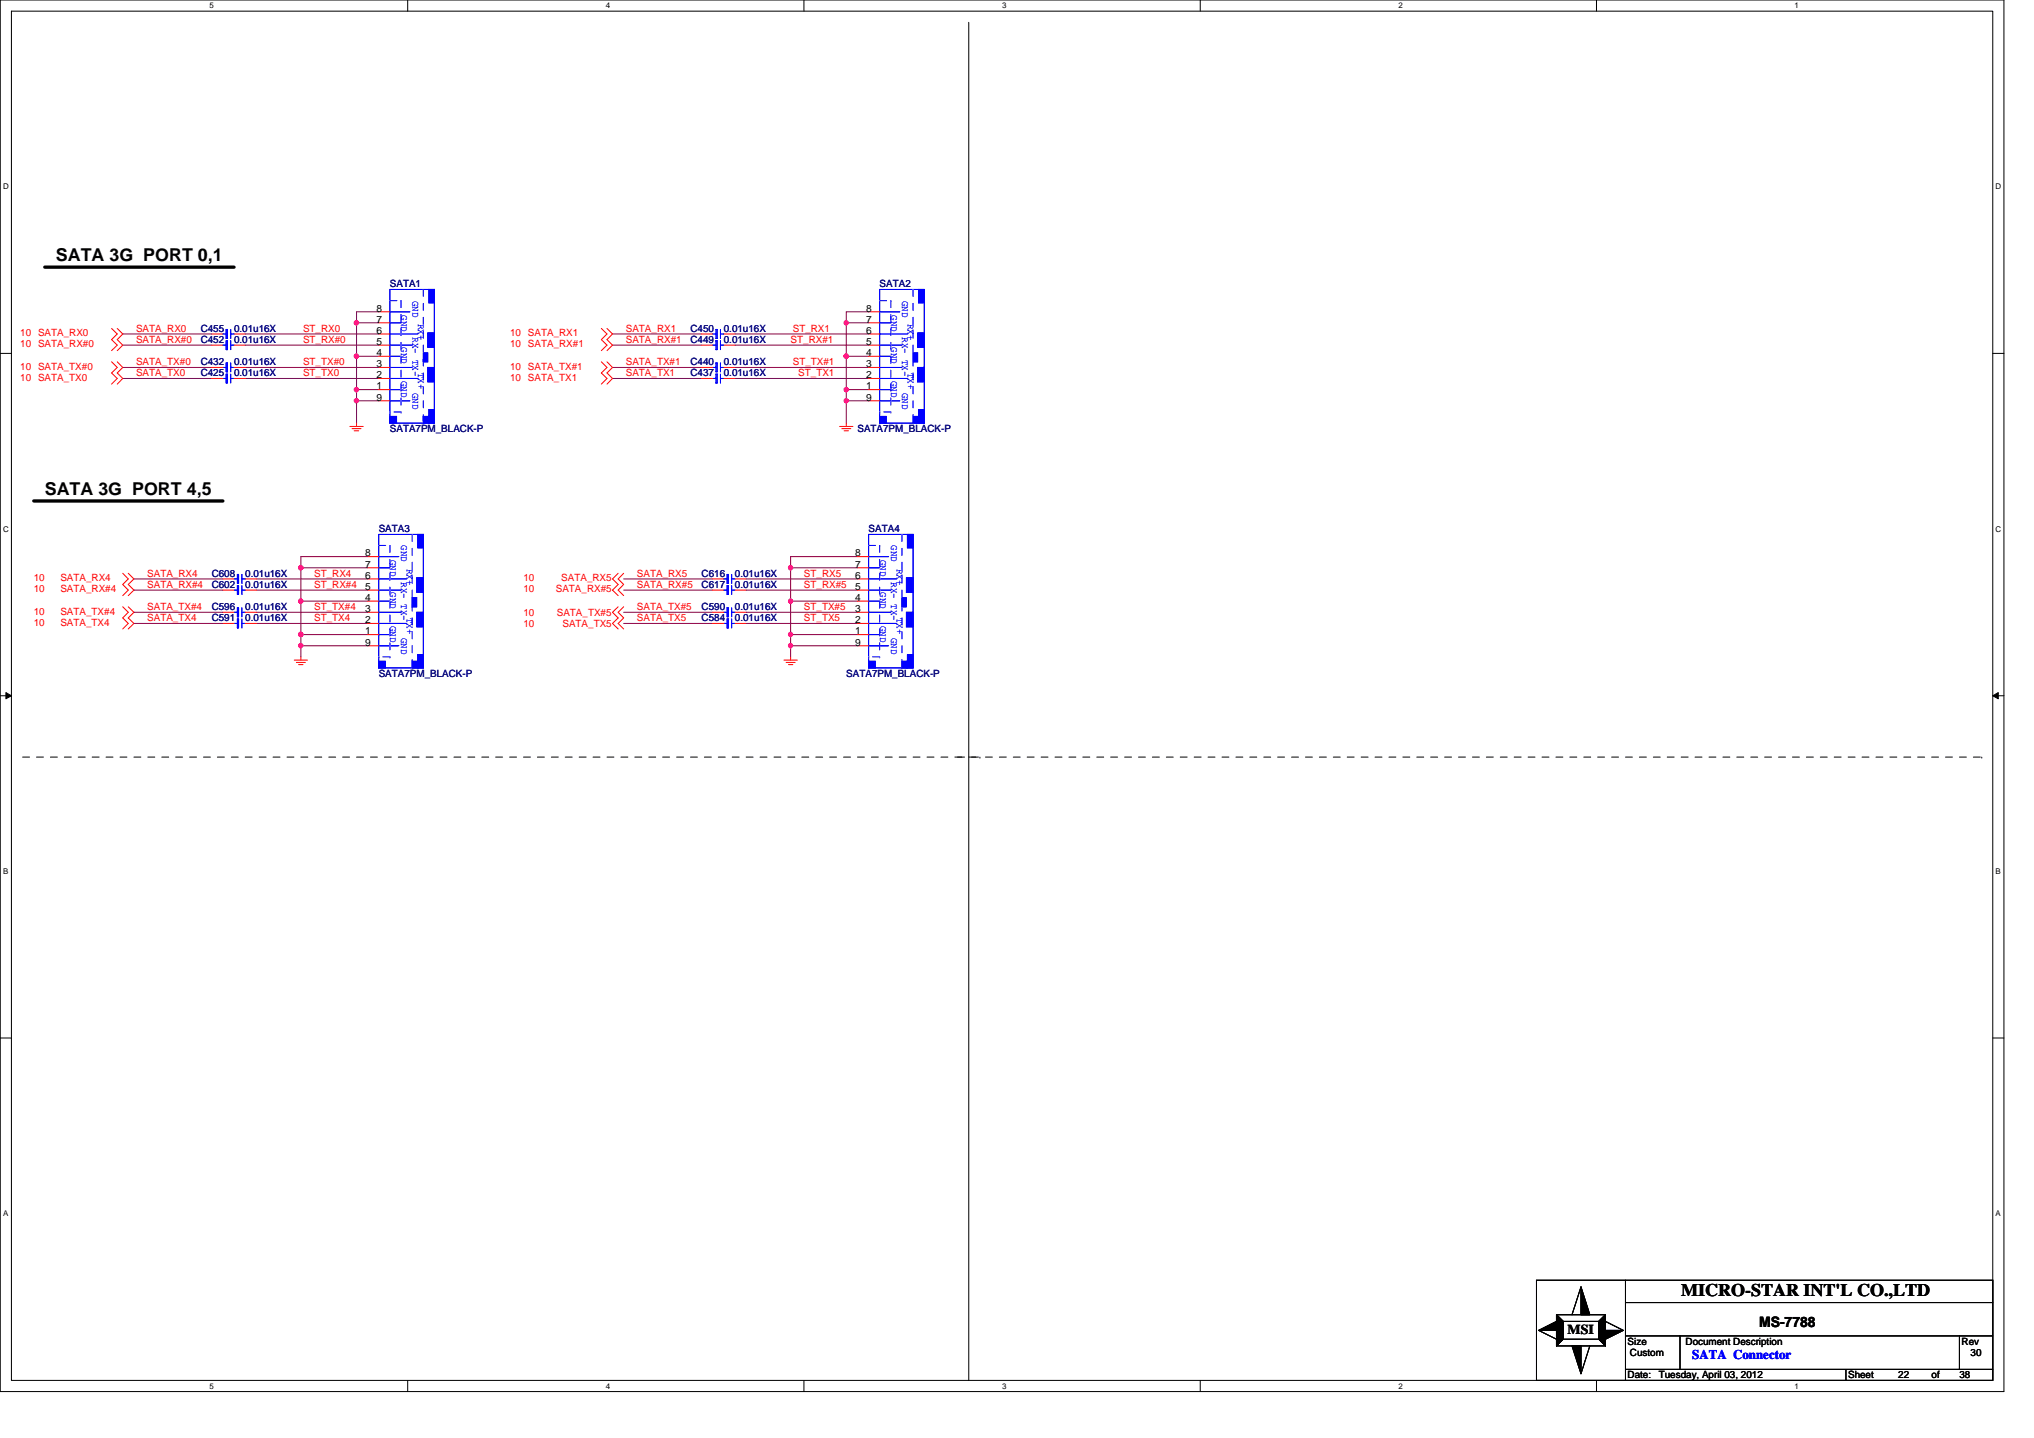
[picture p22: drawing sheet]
<svg xmlns="http://www.w3.org/2000/svg" width="297mm" height="210mm" viewBox="0 0 297 210" stroke-linecap="round" stroke-linejoin="round" font-family="sans-serif">
<defs><g id="words">
<g font-size="2.6">
<text x="8.2" y="38.2">SATA 3G PORT 0,1</text>
<text x="6.5" y="72.3">SATA 3G PORT 4,5</text>
<text x="245.5" y="189.3">MICRO-STAR INT'L CO.,LTD</text>
</g>
<text font-size="2.1" x="256.9" y="193.8">MS-7788</text>
<text font-size="2" x="228.9" y="194.8">MSI</text>
<text font-size="1.9" fill="#00f" x="247.1" y="198.5">SATA Connector</text>
<g font-size="1.5" fill="#000080">
<text x="56.9" y="42">SATA1</text>
<text x="128.5" y="42">SATA2</text>
<text x="29.3" y="48.5">C455</text>
<text x="29.3" y="50.1">C452</text>
<text x="29.3" y="53.3">C432</text>
<text x="34.2" y="48.5">0.01u16X</text>
<text x="34.2" y="50.1">0.01u16X</text>
<text x="34.2" y="53.3">0.01u16X</text>
<text x="100.8" y="53.3">C440</text>
<text x="100.8" y="50.1">C449</text>
<text x="100.8" y="48.5">C450</text>
<text x="105.7" y="53.3">0.01u16X</text>
<text x="105.7" y="50.1">0.01u16X</text>
<text x="105.7" y="48.5">0.01u16X</text>
<text x="29.3" y="55">C425</text>
<text x="34.2" y="55">0.01u16X</text>
<text x="100.8" y="55">C437</text>
<text x="105.7" y="55">0.01u16X</text>
<text x="56.9" y="63.1">SATA7PM_BLACK-P</text>
<text x="125.2" y="63.1">SATA7PM_BLACK-P</text>
<text x="55.3" y="77.7">SATA3</text>
<text x="126.8" y="77.7">SATA4</text>
<text x="30.9" y="84.2">C608</text>
<text x="30.9" y="89.1">C596</text>
<text x="30.9" y="85.9">C602</text>
<text x="35.8" y="84.2">0.01u16X</text>
<text x="35.8" y="89.1">0.01u16X</text>
<text x="35.8" y="85.9">0.01u16X</text>
<text x="102.5" y="85.9">C617</text>
<text x="102.5" y="89.1">C590</text>
<text x="102.5" y="84.2">C616</text>
<text x="107.3" y="85.9">0.01u16X</text>
<text x="107.3" y="89.1">0.01u16X</text>
<text x="107.3" y="84.2">0.01u16X</text>
<text x="30.9" y="90.7">C591</text>
<text x="35.8" y="90.7">0.01u16X</text>
<text x="102.5" y="90.7">C584</text>
<text x="107.3" y="90.7">0.01u16X</text>
<text x="55.3" y="98.8">SATA7PM_BLACK-P</text>
<text x="123.6" y="98.8">SATA7PM_BLACK-P</text>
</g>
<g font-size="1.5">
<text x="55" y="47.1">7</text>
<text x="55" y="45.5">8</text>
<text x="126.5" y="47.1">7</text>
<text x="126.5" y="45.5">8</text>
<text x="55" y="53.6">3</text>
<text x="55" y="52">4</text>
<text x="55" y="50.4">5</text>
<text x="55" y="48.7">6</text>
<text x="126.5" y="53.6">3</text>
<text x="126.5" y="52">4</text>
<text x="126.5" y="50.4">5</text>
<text x="126.5" y="48.7">6</text>
<text x="55" y="56.9">1</text>
<text x="55" y="55.2">2</text>
<text x="55" y="58.5">9</text>
<text x="126.5" y="56.9">1</text>
<text x="126.5" y="55.2">2</text>
<text x="126.5" y="58.5">9</text>
<text x="53.3" y="82.9">7</text>
<text x="53.3" y="81.3">8</text>
<text x="124.9" y="82.9">7</text>
<text x="124.9" y="81.3">8</text>
<text x="53.3" y="89.4">3</text>
<text x="53.3" y="87.8">4</text>
<text x="53.3" y="86.1">5</text>
<text x="53.3" y="84.5">6</text>
<text x="124.9" y="89.4">3</text>
<text x="124.9" y="87.8">4</text>
<text x="124.9" y="86.1">5</text>
<text x="124.9" y="84.5">6</text>
<text x="53.3" y="92.6">1</text>
<text x="53.3" y="91">2</text>
<text x="53.3" y="94.3">9</text>
<text x="124.9" y="92.6">1</text>
<text x="124.9" y="91">2</text>
<text x="124.9" y="94.3">9</text>
<text x="237.7" y="196.4">Size</text>
<text x="246.2" y="196.4">Document Description</text>
<text x="286.5" y="196.4">Rev</text>
<text x="237.7" y="201.3">Date:</text>
<text x="238" y="198">Custom</text>
<text x="242.2" y="201.3">Tuesday, April 03, 2012</text>
<text x="269.9" y="201.3">Sheet</text>
<text x="277.2" y="201.3">22</text>
<text x="282.1" y="201.3">of</text>
<text x="286.1" y="201.3">38</text>
<text x="287.8" y="198">30</text>
</g>
<g font-size="1.5" fill="#00f">
<text x="58.6" y="46" transform="rotate(90 58.6 46)">GND</text>
<text x="60.2" y="43.9" transform="rotate(90 60.2 43.9)">GND</text>
<text x="61.1" y="47.3" transform="rotate(90 61.1 47.3)">RX+</text>
<text x="130.2" y="46" transform="rotate(90 130.2 46)">GND</text>
<text x="131.8" y="43.9" transform="rotate(90 131.8 43.9)">GND</text>
<text x="132.6" y="47.3" transform="rotate(90 132.6 47.3)">RX+</text>
<text x="58.6" y="50.7" transform="rotate(90 58.6 50.7)">GND</text>
<text x="60.2" y="49.3" transform="rotate(90 60.2 49.3)">RX- TX-</text>
<text x="130.2" y="50.7" transform="rotate(90 130.2 50.7)">GND</text>
<text x="131.8" y="49.3" transform="rotate(90 131.8 49.3)">RX- TX-</text>
<text x="58.6" y="55.6" transform="rotate(90 58.6 55.6)">GND</text>
<text x="60.2" y="57.4" transform="rotate(90 60.2 57.4)">GND</text>
<text x="61.1" y="54.5" transform="rotate(90 61.1 54.5)">TX+</text>
<text x="130.2" y="55.6" transform="rotate(90 130.2 55.6)">GND</text>
<text x="131.8" y="57.4" transform="rotate(90 131.8 57.4)">GND</text>
<text x="132.6" y="54.5" transform="rotate(90 132.6 54.5)">TX+</text>
<text x="57" y="81.8" transform="rotate(90 57 81.8)">GND</text>
<text x="58.6" y="79.6" transform="rotate(90 58.6 79.6)">GND</text>
<text x="59.4" y="83.1" transform="rotate(90 59.4 83.1)">RX+</text>
<text x="128.5" y="81.8" transform="rotate(90 128.5 81.8)">GND</text>
<text x="130.2" y="79.6" transform="rotate(90 130.2 79.6)">GND</text>
<text x="131" y="83.1" transform="rotate(90 131 83.1)">RX+</text>
<text x="57" y="86.5" transform="rotate(90 57 86.5)">GND</text>
<text x="58.6" y="85" transform="rotate(90 58.6 85)">RX- TX-</text>
<text x="128.5" y="86.5" transform="rotate(90 128.5 86.5)">GND</text>
<text x="130.2" y="85" transform="rotate(90 130.2 85)">RX- TX-</text>
<text x="57" y="91.4" transform="rotate(90 57 91.4)">GND</text>
<text x="58.6" y="93.2" transform="rotate(90 58.6 93.2)">GND</text>
<text x="59.4" y="90.2" transform="rotate(90 59.4 90.2)">TX+</text>
<text x="128.5" y="91.4" transform="rotate(90 128.5 91.4)">GND</text>
<text x="130.2" y="93.2" transform="rotate(90 130.2 93.2)">GND</text>
<text x="131" y="90.2" transform="rotate(90 131 90.2)">TX+</text>
</g>
<g font-size="1.5" fill="#f00">
<text x="3" y="54">10 SATA_TX#0</text>
<text x="3" y="50.7">10 SATA_RX#0</text>
<text x="3" y="49.1">10 SATA_RX0</text>
<text x="19.9" y="53.3">SATA_TX#0</text>
<text x="19.9" y="50.1">SATA_RX#0</text>
<text x="19.9" y="48.5">SATA_RX0</text>
<text x="44.3" y="53.3">ST_TX#0</text>
<text x="44.3" y="50.1">ST_RX#0</text>
<text x="44.3" y="48.5">ST_RX0</text>
<text x="74.5" y="54">10 SATA_TX#1</text>
<text x="74.5" y="50.7">10 SATA_RX#1</text>
<text x="74.5" y="49.1">10 SATA_RX1</text>
<text x="91.4" y="53.3">SATA_TX#1</text>
<text x="91.4" y="50.1">SATA_RX#1</text>
<text x="91.4" y="48.5">SATA_RX1</text>
<text x="115.5" y="50.1">ST_RX#1</text>
<text x="115.8" y="53.3">ST_TX#1</text>
<text x="115.8" y="48.5">ST_RX1</text>
<text x="3" y="55.6">10 SATA_TX0</text>
<text x="19.9" y="54.9">SATA_TX0</text>
<text x="44.3" y="54.9">ST_TX0</text>
<text x="74.5" y="55.6">10 SATA_TX1</text>
<text x="91.4" y="54.9">SATA_TX1</text>
<text x="116.6" y="54.9">ST_TX1</text>
<text x="4.9" y="89.7">10</text>
<text x="4.9" y="86.5">10</text>
<text x="4.9" y="84.9">10</text>
<text x="8.8" y="89.7">SATA_TX#4</text>
<text x="8.8" y="86.5">SATA_RX#4</text>
<text x="8.8" y="84.9">SATA_RX4</text>
<text x="21.5" y="89.1">SATA_TX#4</text>
<text x="21.5" y="84.2">SATA_RX4</text>
<text x="21.5" y="85.9">SATA_RX#4</text>
<text x="45.9" y="84.2">ST_RX4</text>
<text x="45.9" y="85.9">ST_RX#4</text>
<text x="45.9" y="89.1">ST_TX#4</text>
<text x="76.5" y="86.5">10</text>
<text x="76.5" y="89.9">10</text>
<text x="76.5" y="84.9">10</text>
<text x="81.2" y="86.5">SATA_RX#5</text>
<text x="81.3" y="89.9">SATA_TX#5</text>
<text x="82" y="84.9">SATA_RX5</text>
<text x="93" y="85.9">SATA_RX#5</text>
<text x="93" y="89.1">SATA_TX#5</text>
<text x="93" y="84.2">SATA_RX5</text>
<text x="117.4" y="85.9">ST_RX#5</text>
<text x="117.4" y="89.1">ST_TX#5</text>
<text x="117.4" y="84.2">ST_RX5</text>
<text x="4.9" y="91.4">10</text>
<text x="8.8" y="91.4">SATA_TX4</text>
<text x="21.5" y="90.7">SATA_TX4</text>
<text x="45.9" y="90.7">ST_TX4</text>
<text x="76.5" y="91.5">10</text>
<text x="82.1" y="91.5">SATA_TX5</text>
<text x="93" y="90.7">SATA_TX5</text>
<text x="117.4" y="90.7">ST_TX5</text>
</g>
<g font-size="1.2">
<text x="30.6" y="1.2">5</text>
<text x="88.5" y="1.2">4</text>
<text x="146.3" y="1.2">3</text>
<text x="204.2" y="1.2">2</text>
<text x="262.1" y="1.2">1</text>
<text x=".5" y="27.6">D</text>
<text x="291.4" y="27.6">D</text>
<text x=".5" y="77.6">C</text>
<text x="291.4" y="77.6">C</text>
<text x=".5" y="127.6">B</text>
<text x="291.4" y="127.6">B</text>
<text x=".5" y="177.6">A</text>
<text x="291.4" y="177.6">A</text>
<text x="30.6" y="202.8">5</text>
<text x="88.5" y="202.8">4</text>
<text x="146.3" y="202.8">3</text>
<text x="204.2" y="202.8">2</text>
<text x="262.1" y="202.8">1</text>
</g>
</g></defs>
<path d="M0 0h292.6v203.2h-292.6zM1.7 1.6h289.3v200h-289.3z" fill="none" stroke="#000" stroke-width=".15"/>
<g fill="#fff">
<path d="M30.6 .2h.6v1.3h-.6z"/>
<path d="M30.6 201.8h.6v1.3h-.6z"/>
</g>
<path d="M59.5 0v1.6M59.5 201.6v1.6" fill="none" stroke="#000" stroke-width=".15"/>
<g fill="#fff">
<path d="M88.5 .2h.6v1.3h-.6z"/>
<path d="M88.5 201.8h.6v1.3h-.6z"/>
</g>
<path d="M117.4 0v1.6M117.4 201.6v1.6" fill="none" stroke="#000" stroke-width=".15"/>
<g fill="#fff">
<path d="M146.3 .2h.7v1.3h-.7z"/>
<path d="M146.3 201.8h.7v1.3h-.7z"/>
</g>
<path d="M175.3 0v1.6M175.3 201.6v1.6" fill="none" stroke="#000" stroke-width=".15"/>
<g fill="#fff">
<path d="M204.2 .2h.6v1.3h-.6z"/>
<path d="M204.2 201.8h.6v1.3h-.6z"/>
</g>
<path d="M233.1 0v1.6M233.1 201.6v1.6" fill="none" stroke="#000" stroke-width=".15"/>
<g fill="#fff">
<path d="M262.1 .2h.6v1.3h-.6z"/>
<path d="M262.1 201.8h.6v1.3h-.6z"/>
<path d="M.5 26.6h.8v1.3h-.8z"/>
<path d="M291.4 26.6h.9v1.3h-.9z"/>
<path d="M.5 76.6h.8v1.3h-.8z"/>
<path d="M291.4 76.6h.9v1.3h-.9z"/>
</g>
<path d="M0 51.6h1.7M291 51.6h1.6" fill="none" stroke="#000" stroke-width=".15"/>
<g fill="#fff">
<path d="M.5 126.6h.7v1.3h-.7z"/>
<path d="M291.4 126.6h.8v1.3h-.8z"/>
</g>
<path d="M0 101.6h1.7M291 101.6h1.6" fill="none" stroke="#000" stroke-width=".15"/>
<path d="M.9 101.1l.8 .5-.8 .4zM291 101.6l.8-.5v.9z" fill="#000" stroke="#000" stroke-width=".15"/>
<g fill="#fff">
<path d="M.5 176.6h.7v1.2h-.7z"/>
<path d="M291.4 176.6h.8v1.2h-.8z"/>
</g>
<g fill="none" stroke="#000" stroke-width=".15">
<path d="M141.5 3.3v198.3M0 151.6h1.7M291 151.6h1.6M224.4 186.9h66.6v14.7h-66.6zM224.7 194.3l2.6 1.3M227.3 192h7.2v4.5h-7.2zM227.3 192l1 1M228.3 193h5.2v2.6h-5.2zM228.3 195.6l-1 .9M230.9 187.9l-1.3 4.1M232.2 196.5l-1.3 4.1M233.5 195.6l1 .9"/>
<path d="M234.5 192l-1 1M234.5 193l2.6 1.3M237.4 190.2h53.6M237.4 186.9v14.7M237.4 200h53.6M237.4 195.1h53.6M245.3 195.1v4.9M269.6 200v1.6M286.1 195.1v4.9"/>
</g>
<g fill="none" stroke="#800040" stroke-width=".15">
<path d="M17.9 55.3h13M17.9 53.7h13M17.9 50.4h13M17.9 48.8h13M35.8 55.3h19.5M35.8 53.7h19.5M35.8 50.4h19.5M35.8 48.8h19.5M52.1 58.5h3.2M52.1 56.9h3.2M52.1 52h3.2M52.1 47.1h3.2"/>
<path d="M52.1 58.5v3.3M52.1 52v4.9M52.1 47.1v4.9M52.1 56.9v1.6M55.3 45.5h-3.2v1.6M89.4 55.3h13.1M89.4 53.7h13.1M89.4 50.4h13.1M89.4 48.8h13.1M107.3 55.3h19.5M107.3 53.7h19.5M107.3 50.4h19.5"/>
<path d="M107.3 48.8h19.5M123.6 47.1v4.9M123.6 52v4.9M123.6 58.5v3.3M123.6 56.9v1.6M123.6 47.1h3.2M123.6 52h3.2M123.6 56.9h3.2M123.6 58.5h3.2M126.8 45.5h-3.2v1.6M19.6 91h13M19.6 89.4h13"/>
<path d="M19.6 84.5h13M19.6 86.2h13M37.4 84.5h16.3M37.4 86.2h16.3M37.4 89.4h16.3M37.4 91h16.3M43.9 92.7h9.8M43.9 87.8h9.8M43.9 82.9h9.8M43.9 94.3h9.8M43.9 82.9v4.9M43.9 87.8v4.9"/>
<path d="M43.9 94.3v1.6M43.9 92.7v1.6M53.7 81.3h-9.8v1.6M91.1 91h13M91.1 86.2h13M91.1 89.4h13M91.1 84.5h13M109 91h16.2M109 86.2h16.2M109 89.4h16.2M109 84.5h16.2M115.5 82.9v4.9"/>
<path d="M115.5 92.7v1.6M115.5 94.3v1.6M115.5 87.8v4.9M115.5 92.7h9.7M115.5 87.8h9.7M115.5 82.9h9.7M115.5 94.3h9.7M125.2 81.3h-9.7v1.6"/>
</g>
<g fill="#f0f" stroke="#f0f" stroke-width=".15">
<circle cx="115.4" cy="82.9" r=".31"/>
<circle cx="115.4" cy="92.6" r=".32"/>
<circle cx="115.4" cy="94.3" r=".32"/>
<circle cx="115.4" cy="87.8" r=".32"/>
<circle cx="43.9" cy="82.9" r=".31"/>
<circle cx="43.9" cy="92.6" r=".32"/>
<circle cx="43.9" cy="87.8" r=".32"/>
<circle cx="43.9" cy="94.3" r=".32"/>
<circle cx="52" cy="58.5" r=".31"/>
<circle cx="52" cy="52" r=".32"/>
<circle cx="52" cy="47.1" r=".32"/>
<circle cx="123.6" cy="52" r=".32"/>
<circle cx="123.6" cy="47.1" r=".32"/>
<circle cx="123.6" cy="58.5" r=".31"/>
<circle cx="52" cy="56.9" r=".32"/>
<circle cx="123.6" cy="56.9" r=".32"/>
</g>
<g fill="none" stroke="#f00" stroke-width=".15">
<path d="M16.3 52.8l.8 .9-.8 .8 .8 .8-.8 .8M16.3 48l.8 .8-.8 .8 .8 .8-.8 .8M17.1 52.8l.8 .9-.8 .8 .8 .8-.8 .8M17.1 48l.8 .8-.8 .8 .8 .8-.8 .8M30.9 55.3h1.7M30.9 53.7h1.7M30.9 50.4h1.7M30.9 48.8h1.7M34.2 55.3h1.6M34.2 53.7h1.6M34.2 50.4h1.6M34.2 48.8h1.6"/>
<path d="M55.3 55.3h1.6M55.3 56.9h1.6M55.3 53.7h1.6M55.3 52h1.6M55.3 50.4h1.6M55.3 48.8h1.6M55.3 47.1h1.6M55.3 58.5h1.6M55.3 45.5h1.6M87.8 52.8l.8 .9-.8 .8 .8 .8-.8 .8M87.8 48l.8 .8-.8 .8 .8 .8-.8 .8M88.6 52.8l.8 .9-.8 .8 .8 .8-.8 .8"/>
<path d="M88.6 48l.8 .8-.8 .8 .8 .8-.8 .8M102.5 55.3h1.6M102.5 53.7h1.6M102.5 50.4h1.6M102.5 48.8h1.6M105.7 55.3h1.6M105.7 53.7h1.6M105.7 50.4h1.6M105.7 48.8h1.6M126.8 55.3h1.7M126.8 56.9h1.7M126.8 53.7h1.7"/>
<path d="M126.8 52h1.7M126.8 50.4h1.7M126.8 48.8h1.7M126.8 47.1h1.7M126.8 58.5h1.7M126.8 45.5h1.7M51.1 62.3h1.9M51.4 62.6h1.3M51.7 62.9h.7M52.1 61.8v.5M122.6 62.3h2M122.9 62.6h1.3"/>
<path d="M123.3 62.9h.6M123.6 61.8v.5M17.9 88.6l.8 .8-.8 .8 .8 .8-.8 .8M17.9 83.7l.8 .8-.8 .8 .8 .9-.8 .8M18.7 88.6l.9 .8-.9 .8 .9 .8-.9 .8M18.7 83.7l.9 .8-.9 .8 .9 .9-.9 .8M32.6 91h1.6M32.6 86.2h1.6M32.6 84.5h1.6M32.6 89.4h1.6M35.8 91h1.6M35.8 86.2h1.6"/>
<path d="M35.8 84.5h1.6M35.8 89.4h1.6M43 96.4h1.9M43.3 96.7h1.3M43.6 97h.7M43.9 95.9v.5M53.7 91h1.6M53.7 86.2h1.6M53.7 84.5h1.6M53.7 89.4h1.6M53.7 92.7h1.6M53.7 87.8h1.6"/>
<path d="M53.7 82.9h1.6M53.7 94.3h1.6M53.7 81.3h1.6M90.3 88.6l-.9 .8 .9 .8-.9 .8 .9 .8M90.3 83.7l-.9 .8 .9 .8-.9 .9 .9 .8M91.1 88.6l-.8 .8 .8 .8-.8 .8 .8 .8M91.1 83.7l-.8 .8 .8 .8-.8 .9 .8 .8M104.1 91h1.6M104.1 86.2h1.6M104.1 84.5h1.6M104.1 89.4h1.6M107.3 91h1.7"/>
<path d="M107.3 86.2h1.7M107.3 84.5h1.7M107.3 89.4h1.7M114.5 96.4h1.9M114.8 96.7h1.3M115.1 97h.7M115.5 95.9v.5M125.2 91h1.6M125.2 86.2h1.6M125.2 84.5h1.6M125.2 89.4h1.6M125.2 92.7h1.6"/>
<path d="M125.2 87.8h1.6M125.2 82.9h1.6M125.2 94.3h1.6M125.2 81.3h1.6"/>
</g>
<g fill="#000" stroke="#000" stroke-width=".15">
<path d="M224.7 194.3l2.6-1.3v1.3zM230.9 187.9l1.3 4.1h-1.3zM234.5 194.3h2.6l-2.6 1.3zM229.6 196.5h1.3v4.1z"/>
<path d="M227.3 192l1 1v2.6l-1 .9z" fill-rule="evenodd"/>
<path d="M227.3 192l1 1v2.6l-1 .9z" fill-rule="evenodd"/>
<path d="M227.3 192l1 1v2.6l-1 .9z" fill-rule="evenodd"/>
<path d="M234.5 192v4.5l-1-.9v-2.6z" fill-rule="evenodd"/>
<path d="M234.5 192v4.5l-1-.9v-2.6z" fill-rule="evenodd"/>
<path d="M234.5 192v4.5l-1-.9v-2.6z" fill-rule="evenodd"/>
</g>
<path d="M6.5 39h27.7M4.9 73.2h27.7" fill="none" stroke="#000" stroke-width=".49"/>
<path d="M3.3 110.6h139.8M139.8 110.6h149.6M143.1 110.6h.1M289.4 110.6h.1" fill="none" stroke="#000" stroke-width=".15" stroke-dasharray="1 1 1 1 1 1 1 1"/>
<g fill="none" stroke="#00f" stroke-width=".15">
<path d="M32.6 55.3h.4M32.6 48.8h.4M32.6 50.4h.4M32.6 53.7h.4M33 54.6h.2v1.3h-.2zM33 48.1h.2v1.3h-.2zM33 49.7h.2v1.4h-.2zM33 53h.2v1.3h-.2zM33.7 54.6v1.3M33.7 55.3h.5M33.7 48.1v1.3M33.7 48.8h.5"/>
<path d="M33.7 49.7v1.4M33.7 50.4h.5M33.7 53v1.3M33.7 53.7h.5M56.9 42.3h6.5v19.5h-6.5zM56.9 48.8h4.1M56.9 50.4h3.3M56.9 47.1h1.7M56.9 52h1.7M56.9 53.7h3.3M56.9 55.3h4.1M56.9 56.9h1.7"/>
<path d="M56.9 58.5h3M56.9 45.5h3M104.1 55.3h.5M104.1 53.7h.5M104.1 50.4h.5M104.1 48.8h.5M104.6 54.6h.1v1.3h-.1zM104.6 53h.1v1.3h-.1zM104.6 49.7h.1v1.4h-.1zM104.6 48.1h.1v1.3h-.1zM105.2 54.6v1.3M105.2 55.3h.5"/>
<path d="M105.2 53v1.3M105.2 53.7h.5M105.2 49.7v1.4M105.2 50.4h.5M105.2 48.1v1.3M105.2 48.8h.5M128.5 42.3h6.5v19.5h-6.5zM128.5 48.8h4M128.5 50.4h3.2M128.5 47.1h1.6M128.5 52h1.6M128.5 53.7h3.2"/>
<path d="M128.5 55.3h4M128.5 56.9h1.6M128.5 58.5h2.9M128.5 45.5h2.9M55.3 78h6.5v19.5h-6.5zM126.8 78h6.5v19.5h-6.5zM34.2 84.5h.5M34.2 89.4h.5M34.2 86.2h.5M34.2 91h.5M34.7 83.9h.1v1.3h-.1zM34.7 88.8h.1v1.3h-.1z"/>
<path d="M34.7 85.5h.1v1.3h-.1zM34.7 90.4h.1v1.3h-.1zM35.3 83.9v1.3M35.3 84.5h.5M35.3 88.8v1.3M35.3 89.4h.5M35.3 85.5v1.3M35.3 86.2h.5M35.3 90.4v1.3M35.3 91h.5M55.3 84.5h4.1M55.3 86.2h3.3"/>
<path d="M55.3 82.9h1.6M55.3 87.8h1.6M55.3 89.4h3.3M55.3 91h4.1M55.3 92.7h1.6M55.3 94.3h2.9M55.3 81.3h2.9M105.7 91h.5M105.7 86.2h.5M105.7 89.4h.5M105.7 84.5h.5M106.2 90.4h.2v1.3h-.2z"/>
<path d="M106.2 85.5h.2v1.3h-.2zM106.2 88.8h.2v1.3h-.2zM106.2 83.9h.2v1.3h-.2zM106.8 90.4v1.3M106.8 91h.5M106.8 85.5v1.3M106.8 86.2h.5M106.8 88.8v1.3M106.8 89.4h.5M106.8 83.9v1.3M106.8 84.5h.5M126.8 84.5h4.1"/>
<path d="M126.8 86.2h3.3M126.8 82.9h1.7M126.8 87.8h1.7M126.8 89.4h3.3M126.8 91h4.1M126.8 92.7h1.7M126.8 94.3h3M126.8 81.3h3"/>
</g>
<g fill="none" stroke="#fff" stroke-width=".15" stroke-dasharray="1 1 1 1 1 1 1 1">
<path d="M56.9 43.9h1.7M58.6 43.9h.1M58.6 43.9v16.3M61.8 42.3v19.5M128.5 43.9h1.6M130.1 43.9h.1M130.1 43.9v16.3M133.3 42.3v19.5M55.3 79.7h1.6M56.9 60.2h.1M56.9 79.7h.1M56.9 79.7v16.2"/>
<path d="M58.6 60.2h.1M58.6 60.2h-1.7M60.2 78v19.5M61.8 61.8h.1M126.8 79.7h1.7M128.5 60.2h.1M128.5 79.7h.1M128.5 79.7v16.2M130.1 60.2h.1M130.1 60.2h-1.6M131.7 78v19.5M133.3 61.8h.1"/>
<path d="M55.3 95.9h.1M56.9 95.9h.1M56.9 95.9h-1.6M60.2 97.5h.1M126.8 95.9h.1M128.5 95.9h.1M128.5 95.9h-1.7M131.7 97.5h.1"/>
</g>
<g fill="none" stroke="#00f" stroke-width=".15" stroke-dasharray="1 1 1 1 1 1 1 1">
<path d="M56.9 43.9h1.7M58.6 43.9h.1M58.6 43.9v16.3M61.8 42.3v19.5M128.5 43.9h1.6M130.1 43.9h.1M130.1 43.9v16.3M133.3 42.3v19.5M55.3 79.7h1.6M56.9 60.2h.1M56.9 79.7h.1M56.9 79.7v16.2"/>
<path d="M58.6 60.2h.1M58.6 60.2h-1.7M60.2 78v19.5M61.8 61.8h.1M126.8 79.7h1.7M128.5 60.2h.1M128.5 79.7h.1M128.5 79.7v16.2M130.1 60.2h.1M130.1 60.2h-1.6M131.7 78v19.5M133.3 61.8h.1"/>
<path d="M55.3 95.9h.1M56.9 95.9h.1M56.9 95.9h-1.6M60.2 97.5h.1M126.8 95.9h.1M128.5 95.9h.1M128.5 95.9h-1.7M131.7 97.5h.1"/>
</g>
<g fill="#00f" stroke="#00f" stroke-width=".15">
<path d="M56.9 60.8h1v1h-1z" fill-rule="evenodd"/>
<path d="M61.8 60.8h.8v1h-.8z" fill-rule="evenodd"/>
<path d="M62.6 59.8h.8v2h-.8z" fill-rule="evenodd"/>
<path d="M62.6 42.3h.8v1.9h-.8z" fill-rule="evenodd"/>
<path d="M61.8 51.5h.7v1.3h-.7z" fill-rule="evenodd"/>
<path d="M62.5 48.6h.9v2.1h-.9z" fill-rule="evenodd"/>
<path d="M62.5 53.7h.9v2.1h-.9z" fill-rule="evenodd"/>
<path d="M56.9 60.8h1v1h-1z" fill-rule="evenodd"/>
<path d="M61.8 60.8h.8v1h-.8z" fill-rule="evenodd"/>
<path d="M62.6 59.8h.8v2h-.8z" fill-rule="evenodd"/>
<path d="M62.6 42.3h.8v1.9h-.8z" fill-rule="evenodd"/>
<path d="M61.8 51.5h.7v1.3h-.7z" fill-rule="evenodd"/>
<path d="M62.5 48.6h.9v2.1h-.9z" fill-rule="evenodd"/>
<path d="M62.5 53.7h.9v2.1h-.9z" fill-rule="evenodd"/>
<path d="M128.5 60.8h.9v1h-.9z" fill-rule="evenodd"/>
<path d="M133.3 60.8h.9v1h-.9z" fill-rule="evenodd"/>
<path d="M134.2 59.8h.8v2h-.8z" fill-rule="evenodd"/>
<path d="M134.2 42.3h.8v1.9h-.8z" fill-rule="evenodd"/>
<path d="M133.3 51.5h.7v1.3h-.7z" fill-rule="evenodd"/>
<path d="M134 48.6h1v2.1h-1z" fill-rule="evenodd"/>
<path d="M134 53.7h1v2.1h-1z" fill-rule="evenodd"/>
<path d="M128.5 60.8h.9v1h-.9z" fill-rule="evenodd"/>
<path d="M133.3 60.8h.9v1h-.9z" fill-rule="evenodd"/>
<path d="M134.2 59.8h.8v2h-.8z" fill-rule="evenodd"/>
<path d="M134.2 42.3h.8v1.9h-.8z" fill-rule="evenodd"/>
<path d="M133.3 51.5h.7v1.3h-.7z" fill-rule="evenodd"/>
<path d="M134 48.6h1v2.1h-1z" fill-rule="evenodd"/>
<path d="M134 53.7h1v2.1h-1z" fill-rule="evenodd"/>
<path d="M126.8 96.6h1v.9h-1z" fill-rule="evenodd"/>
<path d="M131.7 96.6h.8v.9h-.8z" fill-rule="evenodd"/>
<path d="M132.5 95.6h.8v1.9h-.8z" fill-rule="evenodd"/>
<path d="M132.5 78h.8v2h-.8z" fill-rule="evenodd"/>
<path d="M131.7 87.3h.7v1.3h-.7z" fill-rule="evenodd"/>
<path d="M132.4 84.4h.9v2.1h-.9z" fill-rule="evenodd"/>
<path d="M132.4 89.4h.9v2.1h-.9z" fill-rule="evenodd"/>
<path d="M126.8 96.6h1v.9h-1z" fill-rule="evenodd"/>
<path d="M131.7 96.6h.8v.9h-.8z" fill-rule="evenodd"/>
<path d="M132.5 95.6h.8v1.9h-.8z" fill-rule="evenodd"/>
<path d="M132.5 78h.8v2h-.8z" fill-rule="evenodd"/>
<path d="M131.7 87.3h.7v1.3h-.7z" fill-rule="evenodd"/>
<path d="M132.4 84.4h.9v2.1h-.9z" fill-rule="evenodd"/>
<path d="M132.4 89.4h.9v2.1h-.9z" fill-rule="evenodd"/>
<path d="M55.3 96.6h1v.9h-1z" fill-rule="evenodd"/>
<path d="M60.2 96.6h.8v.9h-.8z" fill-rule="evenodd"/>
<path d="M61 95.6h.8v1.9h-.8z" fill-rule="evenodd"/>
<path d="M61 78h.8v2h-.8z" fill-rule="evenodd"/>
<path d="M60.2 87.3h.7v1.3h-.7z" fill-rule="evenodd"/>
<path d="M60.9 84.4h.9v2.1h-.9z" fill-rule="evenodd"/>
<path d="M60.9 89.4h.9v2.1h-.9z" fill-rule="evenodd"/>
<path d="M55.3 96.6h1v.9h-1z" fill-rule="evenodd"/>
<path d="M60.2 96.6h.8v.9h-.8z" fill-rule="evenodd"/>
<path d="M61 95.6h.8v1.9h-.8z" fill-rule="evenodd"/>
<path d="M61 78h.8v2h-.8z" fill-rule="evenodd"/>
<path d="M60.2 87.3h.7v1.3h-.7z" fill-rule="evenodd"/>
<path d="M60.9 84.4h.9v2.1h-.9z" fill-rule="evenodd"/>
<path d="M60.9 89.4h.9v2.1h-.9z" fill-rule="evenodd"/>
</g>
<use href="#words"/>
</svg>
